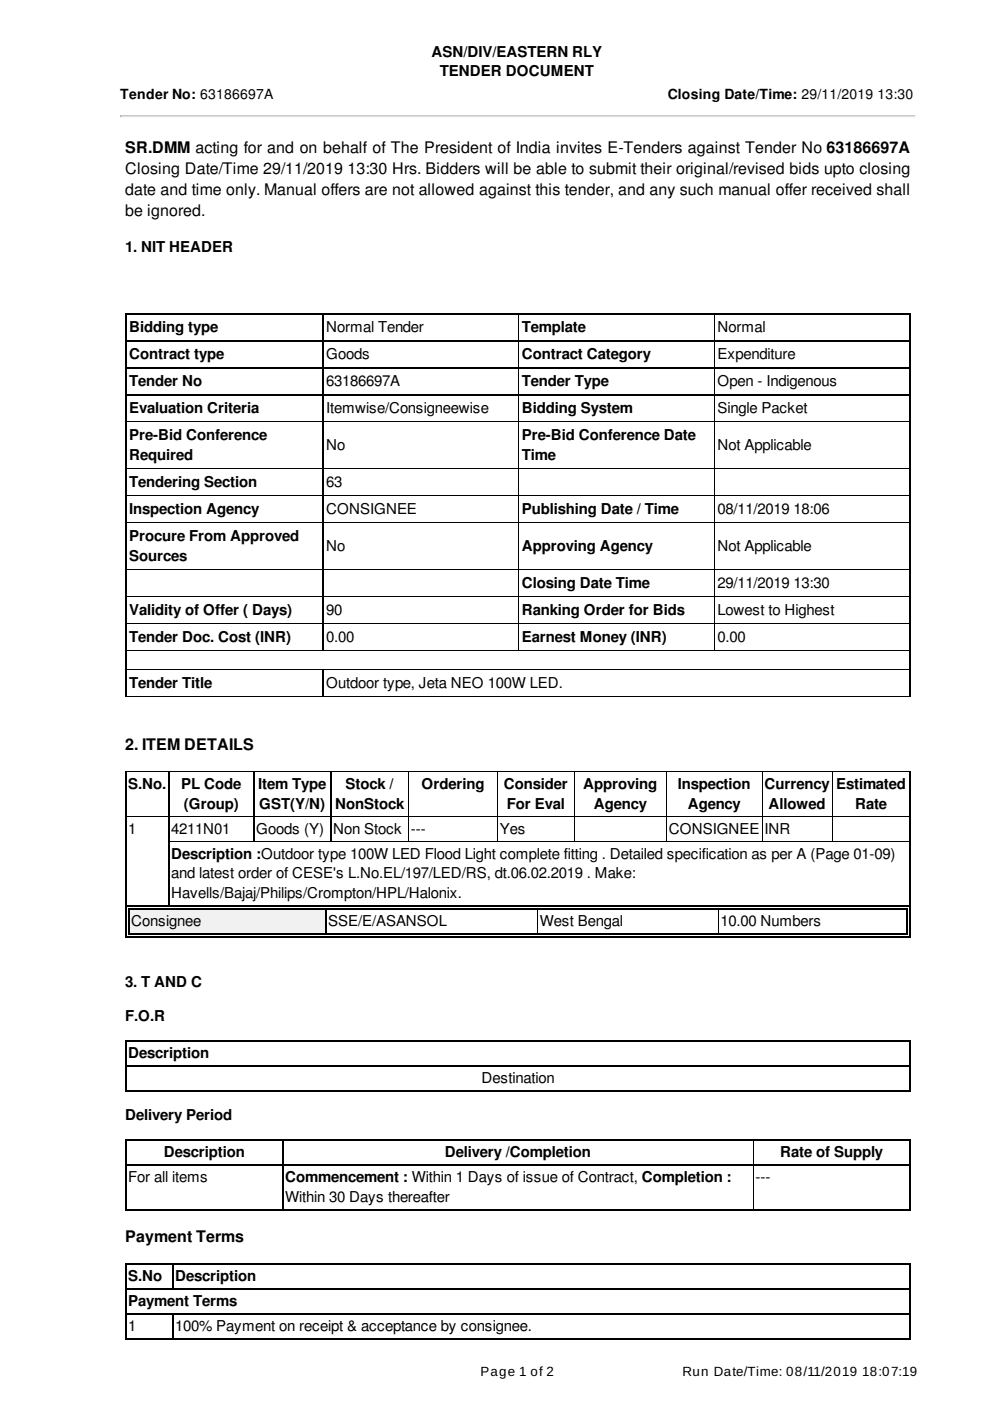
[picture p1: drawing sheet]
<svg xmlns="http://www.w3.org/2000/svg" width="210mm" height="297mm" viewBox="0 0 210 297" stroke-linecap="round" stroke-linejoin="round" font-family="sans-serif">
<defs><g id="words">
<g font-size="3.4">
<text x="26.6" y="32.5">SR.DMM acting for and on behalf of The President of India invites E-Tenders against Tender No 63186697A</text>
<text x="26.6" y="36.9">Closing Date/Time 29/11/2019</text>
<text x="26.6" y="41.4">date and time only. Manual offers are not allowed against this tender, and any such manual offer received shall</text>
<text x="73.7" y="36.9">13:30 Hrs. Bidders will be able to submit their original/revised bids upto closing</text>
<text x="26.6" y="45.8">be ignored.</text>
<text x="26.6" y="158.9">2. ITEM DETAILS</text>
<text x="26.6" y="263.4">Payment Terms</text>
</g>
<g font-size="3.2">
<text x="91.5" y="12">ASN/DIV/EASTERN RLY</text>
<text x="93.3" y="16.2">TENDER DOCUMENT</text>
<text x="26.6" y="53.5">1. NIT HEADER</text>
<text x="27.4" y="70.4">Bidding type</text>
<text x="69.1" y="70.4">Normal Tender</text>
<text x="110.6" y="70.4">Template</text>
<text x="152.2" y="70.4">Normal</text>
<text x="27.4" y="76.1">Contract type</text>
<text x="69.1" y="76.1">Goods</text>
<text x="110.6" y="76.1">Contract Category</text>
<text x="152.2" y="76.1">Expenditure</text>
<text x="27.4" y="81.8">Tender No</text>
<text x="69.1" y="81.8">63186697A</text>
<text x="110.6" y="81.8">Tender Type</text>
<text x="152.2" y="81.8">Open - Indigenous</text>
<text x="27.4" y="87.6">Evaluation Criteria</text>
<text x="69.1" y="87.6">Itemwise/Consigneewise</text>
<text x="110.6" y="87.6">Bidding System</text>
<text x="152.2" y="87.6">Single Packet</text>
<text x="27.4" y="93.3">Pre-Bid Conference</text>
<text x="69.1" y="95.4">No</text>
<text x="110.6" y="93.3">Pre-Bid Conference Date</text>
<text x="152.2" y="95.4">Not Applicable</text>
<text x="27.4" y="97.5">Required</text>
<text x="110.6" y="97.5">Time</text>
<text x="27.4" y="103.2">Tendering Section</text>
<text x="69.1" y="103.2">63</text>
<text x="27.4" y="109">Inspection Agency</text>
<text x="69.1" y="109">CONSIGNEE</text>
<text x="110.6" y="109">Publishing Date / Time</text>
<text x="152.2" y="109">08/11/2019</text>
<text x="168.3" y="109">18:06</text>
<text x="27.4" y="114.7">Procure From Approved</text>
<text x="27.4" y="118.9">Sources</text>
<text x="69.1" y="116.8">No</text>
<text x="110.6" y="116.8">Approving Agency</text>
<text x="152.2" y="116.8">Not Applicable</text>
<text x="110.6" y="124.6">Closing Date Time</text>
<text x="152.2" y="124.6">29/11/2019</text>
<text x="168.3" y="124.6">13:30</text>
<text x="27.4" y="130.3">Validity of Offer ( Days)</text>
<text x="69.1" y="130.3">90</text>
<text x="110.6" y="130.3">Ranking Order for Bids</text>
<text x="152.2" y="130.3">Lowest to Highest</text>
<text x="27.4" y="136.1">Tender Doc. Cost (INR)</text>
<text x="69.1" y="136.1">0.00</text>
<text x="110.6" y="136.1">Earnest Money (INR)</text>
<text x="152.2" y="136.1">0.00</text>
<text x="27.4" y="145.8">Tender Title</text>
<text x="69.1" y="145.8">Outdoor type, Jeta NEO 100W LED.</text>
<text x="27.2" y="167.2">S.No.</text>
<text x="38.4" y="167.2">PL Code</text>
<text x="54.7" y="167.2">Item Type</text>
<text x="73.3" y="167.2">Stock /</text>
<text x="89.4" y="167.2">Ordering</text>
<text x="106.8" y="167.2">Consider</text>
<text x="123.7" y="167.2">Approving</text>
<text x="143.7" y="167.2">Inspection</text>
<text x="162.1" y="167.2">Currency</text>
<text x="177.3" y="167.2">Estimated</text>
<text x="39" y="171.4">(Group)</text>
<text x="54.9" y="171.4">GST(Y/N)</text>
<text x="71" y="171.4">NonStock</text>
<text x="107.5" y="171.4">For Eval</text>
<text x="125.9" y="171.4">Agency</text>
<text x="145.8" y="171.4">Agency</text>
<text x="163" y="171.4">Allowed</text>
<text x="181.3" y="171.4">Rate</text>
<text x="27.2" y="176.7">1</text>
<text x="36.3" y="176.7">4211N01</text>
<text x="54.3" y="176.7">Goods (Y)</text>
<text x="70.6" y="176.7">Non Stock</text>
<text x="87.1" y="176.7">---</text>
<text x="106" y="176.7">Yes</text>
<text x="141.8" y="176.7">CONSIGNEE</text>
<text x="162.1" y="176.7">INR</text>
<text x="36.3" y="182">Description :Outdoor type 100W LED Flood Light complete fitting . Detailed specification as per A (Page 01-09)</text>
<text x="36.3" y="186.3">and latest order of CESE's L.No.EL/197/LED/RS, dt.06.02.2019 . Make:</text>
<text x="36.3" y="190.5">Havells/Bajaj/Philips/Crompton/HPL/Halonix.</text>
<text x="27.8" y="196.4">Consignee</text>
<text x="69.6" y="196.4">SSE/E/ASANSOL</text>
<text x="114.5" y="196.4">West Bengal</text>
<text x="152.8" y="196.4">10.00 Numbers</text>
<text x="26.6" y="209.3">3. T AND C</text>
<text x="26.6" y="216.5">F.O.R</text>
<text x="27.2" y="224.4">Description</text>
<text x="102.1" y="229.7">Destination</text>
<text x="26.6" y="237.5">Delivery Period</text>
<text x="34.7" y="245.4">Description</text>
<text x="94.3" y="245.4">Delivery /Completion</text>
<text x="165.4" y="245.4">Rate of Supply</text>
<text x="27.2" y="250.6">For all items</text>
<text x="60.5" y="250.6">Commencement : Within 1 Days of issue of Contract, Completion :</text>
<text x="160.2" y="250.6">---</text>
<text x="60.5" y="254.9">Within 30 Days thereafter</text>
<text x="27.2" y="271.6">S.No</text>
<text x="37.2" y="271.6">Description</text>
<text x="27.2" y="276.9">Payment Terms</text>
<text x="27.2" y="282.2">1</text>
<text x="37.2" y="282.2">100% Payment on receipt &amp; acceptance by consignee.</text>
</g>
<g font-size="3">
<text x="25.5" y="21.1">Tender No: 63186697A</text>
<text x="141.6" y="21.1">Closing Date/Time: 29/11/2019</text>
<text x="186" y="21.1">13:30</text>
</g>
<g font-size="2.8">
<text x="101.9" y="291.8">Page 1 of 2</text>
<text x="144.7" y="291.8">Run Date/Time: 08/11/2019</text>
<text x="182.8" y="291.8">18:07:19</text>
</g>
</g></defs>
<g fill="none" stroke="#000" stroke-width=".21">
<path d="M26.6 66.5h166.4M26.6 66.6h166.4M26.6 72.2h166.4M26.6 72.3h166.4M26.6 77.9h166.4M26.6 78h166.4M26.7 66.4v81.3M26.8 66.4v81.3M68.4 66.4v71.6M68.5 66.4v71.6M109.9 66.4v71.6M110 66.4v71.6"/>
<path d="M151.4 66.4v71.6M151.5 66.4v71.6M192.9 66.4v81.3M193 66.4v81.3h-166.4M26.6 83.6h166.4M26.6 83.7h166.4M26.6 89.4h166.4M26.6 89.5h166.4M26.6 99.3h166.4M26.6 99.4h166.4M26.6 105h166.4M26.6 105.1h166.4"/>
<path d="M26.6 110.8h166.4M26.6 110.9h166.4M26.6 120.7h166.4M26.6 120.8h166.4M26.6 126.4h166.4M26.6 126.5h166.4M26.6 132.1h166.4M26.6 132.3h166.4M26.6 137.9h166.4M26.6 138h166.4M26.6 141.9h166.4M26.6 142h166.4"/>
<path d="M26.6 147.6h166.4M68.4 141.8v5.9M68.5 141.8v5.9"/>
</g>
<path d="M27.2 192.6h41.7v5.3h-41.7z" fill="#f1f1f1"/>
<g fill="none" stroke="#000" stroke-width=".21">
<path d="M26.6 163.5h166.4M26.6 163.6h166.4M26.6 173h166.4M26.6 173.1h166.4M26.7 163.4v35.4M26.8 163.4v35.4M35.7 178.3h157.3M35.7 178.4h157.3M35.8 163.4v28.8M35.9 163.4v28.8M53.8 163.4v15M53.9 163.4v15"/>
<path d="M70.1 163.4v15M70.2 163.4v15M86.6 163.4v15M86.7 163.4v15M105.5 163.4v15M105.6 163.4v15M121.8 163.4v15M121.9 163.4v15M141.3 163.4v15M141.4 163.4v15M161.6 163.4v15M161.7 163.4v15"/>
<path d="M176.4 163.4v15M176.5 163.4v15M192.9 163.4v35.4M193 163.4v35.4h-166.4M26.6 192.1h166.4M26.6 192.2h166.4M26.6 198.6h166.4M27.2 192.7h165.2M27.2 192.8h165.2M27.2 198h165.2M27.3 192.6v5.5M27.4 192.6v5.5"/>
<path d="M69 192.6v5.5M69.1 192.6v5.5M113.9 192.6v5.5M114 192.6v5.5M152.3 192.6v5.5M152.4 192.6v5.5M192.3 192.6v5.5M192.4 192.6v5.5h-165.2M26.6 220.7h166.4M26.6 220.8h166.4M26.6 226h166.4M26.6 226.1h166.4"/>
<path d="M26.6 231.3h166.4M26.7 220.6v10.8M26.8 220.6v10.8M192.9 220.6v10.8M193 220.6v10.8h-166.4M26.6 241.6h166.4M26.6 241.7h166.4M26.6 246.9h166.4M26.6 247h166.4M26.6 256.5h166.4M26.7 241.5v15.1M26.8 241.5v15.1"/>
<path d="M59.9 241.5v15.1M60 241.5v15.1M159.7 241.5v15.1M159.8 241.5v15.1M192.9 241.5v15.1M193 241.5v15.1h-166.4M26.6 267.9h166.4M26.6 268h166.4M26.6 273.2h166.4M26.6 273.3h166.4M26.6 278.5h166.4M26.6 278.6h166.4"/>
<path d="M26.7 267.8v16.1M26.8 267.8v16.1M36.6 267.8v5.5M36.6 278.4v5.5M36.7 267.8v5.5M36.7 278.4v5.5M192.9 267.8v16.1M193 267.8v16.1h-166.4M26.6 283.8h166.4"/>
</g>
<path d="M25.5 24.6h168.6" fill="none" stroke="#9a9a9a" stroke-width=".21"/>
<path d="M25.5 24.8h168.6" fill="none" stroke="#eee" stroke-width=".21"/>
<path d="M25.5 24.5h.2l-.2 .4z" fill="#9a9a9a"/>
<path d="M194.1 24.5v.4h-.2z" fill="#eee"/>
<use href="#words"/>
</svg>
